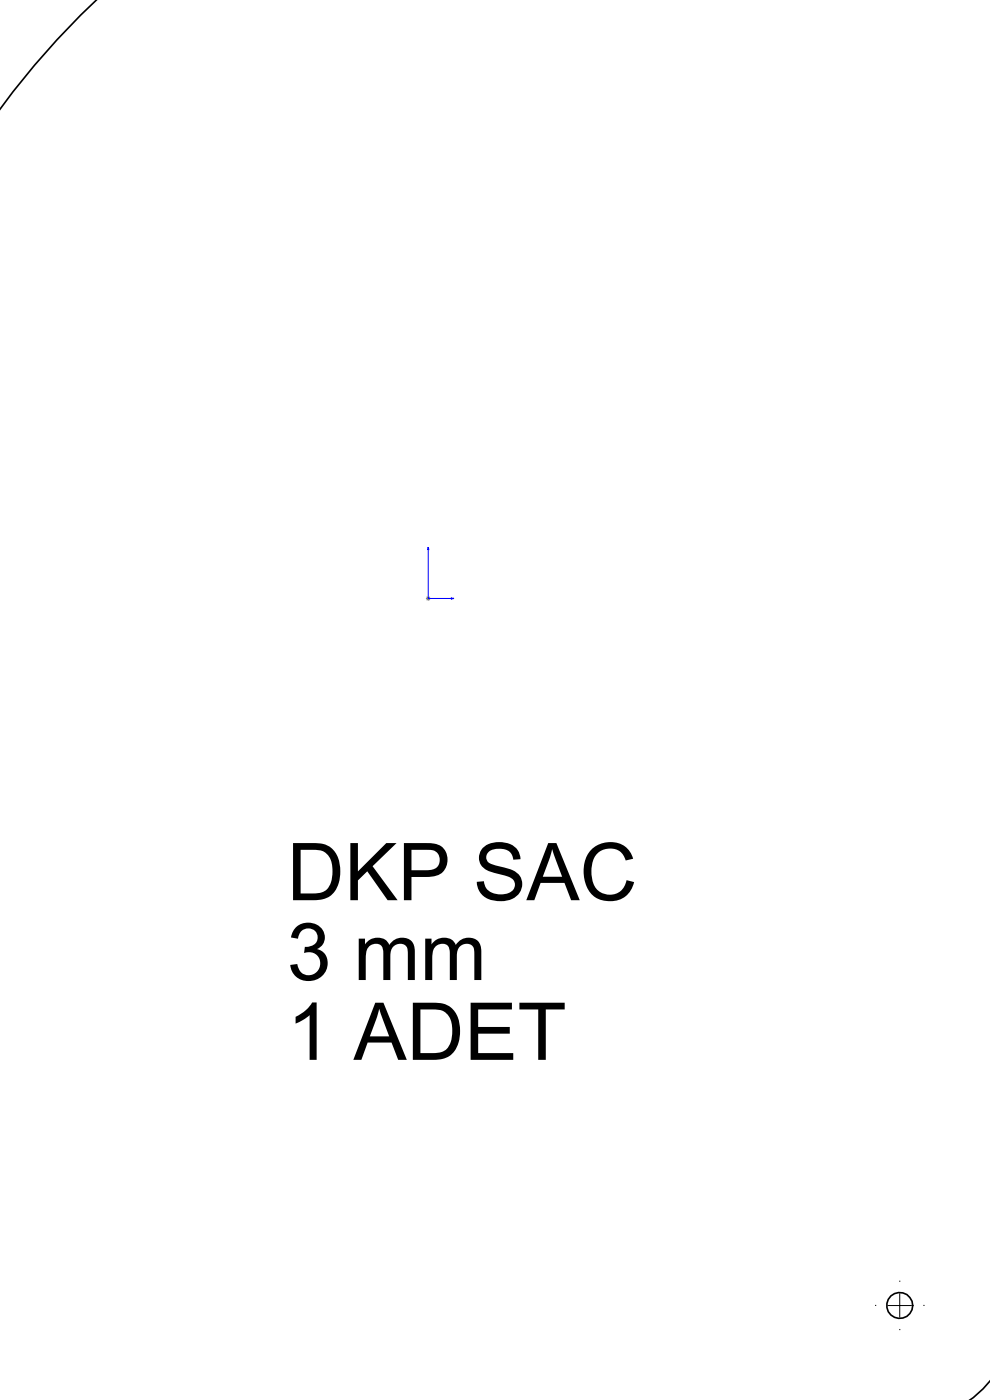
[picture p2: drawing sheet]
<svg xmlns="http://www.w3.org/2000/svg" width="210mm" height="297mm" viewBox="0 0 210 297" stroke-linecap="round" stroke-linejoin="round" font-family="sans-serif">
<defs><g id="words">
<g font-size="16.9">
<text x="60.9" y="191">DKP SAC</text>
<text x="60.9" y="207.9">3 mm</text>
<text x="60.9" y="224.8">1 ADET</text>
</g>
</g></defs>
<g fill="none" stroke="#000" stroke-width=".35">
<path d="M20.5 -.1a165.7 165.7 0 0 0-20.5 23.3M210.1 292.9l-1.6 1.7-2.8 2.5"/>
<circle cx="190.9" cy="277" r="2.75"/>
</g>
<path d="M90.8 116.1l.2 .5h-.3zM90.8 116.1v10.9h5.5M95.7 126.8l.6 .2-.6 .1z" fill="none" stroke="#00f" stroke-width=".21"/>
<path d="M90.3 127h1M90.5 126.6l.7 .7M90.8 126.4v1.1M91.2 126.6l-.7 .7" fill="none" stroke="#808080" stroke-width=".21"/>
<path d="M185.9 276.9h-.3M190.9 271.9v-.2M195.9 276.9h.2M190.9 281.9v.3" fill="none" stroke="#000" stroke-width=".21" stroke-dasharray="15.2 1.3 1.3 1.3" stroke-linecap="butt"/>
<path d="M188.3 277h5.1M190.9 274.5v4.9" fill="none" stroke="#000" stroke-width=".21"/>
<path d="M95.7 126.8l.6 .2-.6 .1zM90.8 116.1l.2 .5h-.3z" fill="#00f"/>
<use href="#words"/>
</svg>
